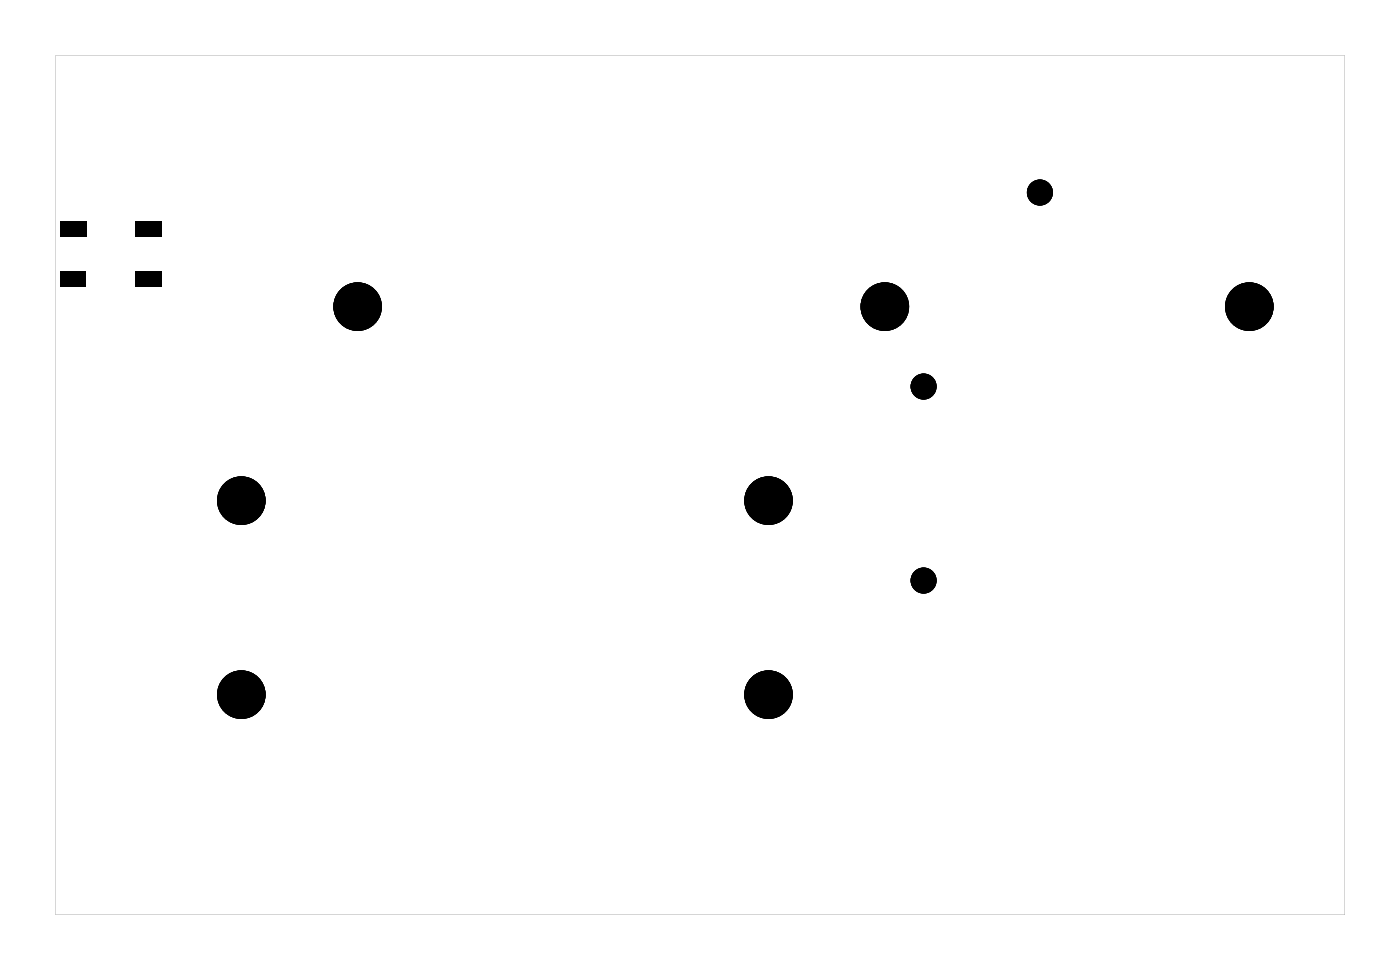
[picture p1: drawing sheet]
<svg xmlns="http://www.w3.org/2000/svg" width="92mm" height="63mm" viewBox="0 0 92 63" stroke-linecap="round" stroke-linejoin="round" font-family="sans-serif">
<g fill="#000">
<path d="M4 17.8h1.7v1h-1.7zM4 14.5h1.7v1h-1.7zM8.9 14.5h1.7v1h-1.7zM8.9 17.8h1.7v1h-1.7z"/>
<path d="M3.6 3.6h84.5v56.3h-84.5zM3.6 3.6v56.3h84.5v-56.3z"/>
</g>
<g fill="#000">
<circle cx="68.1" cy="12.6" r=".85"/>
<circle cx="15.8" cy="32.8" r="1.59"/>
<circle cx="23.4" cy="20.1" r="1.59"/>
<circle cx="50.3" cy="32.8" r="1.59"/>
<circle cx="58" cy="20.1" r="1.59"/>
<circle cx="60.5" cy="25.3" r=".85"/>
<circle cx="60.5" cy="38" r=".85"/>
<circle cx="81.8" cy="20.1" r="1.59"/>
<circle cx="15.8" cy="45.5" r="1.59"/>
<circle cx="50.3" cy="45.5" r="1.59"/>
</g>
</svg>
